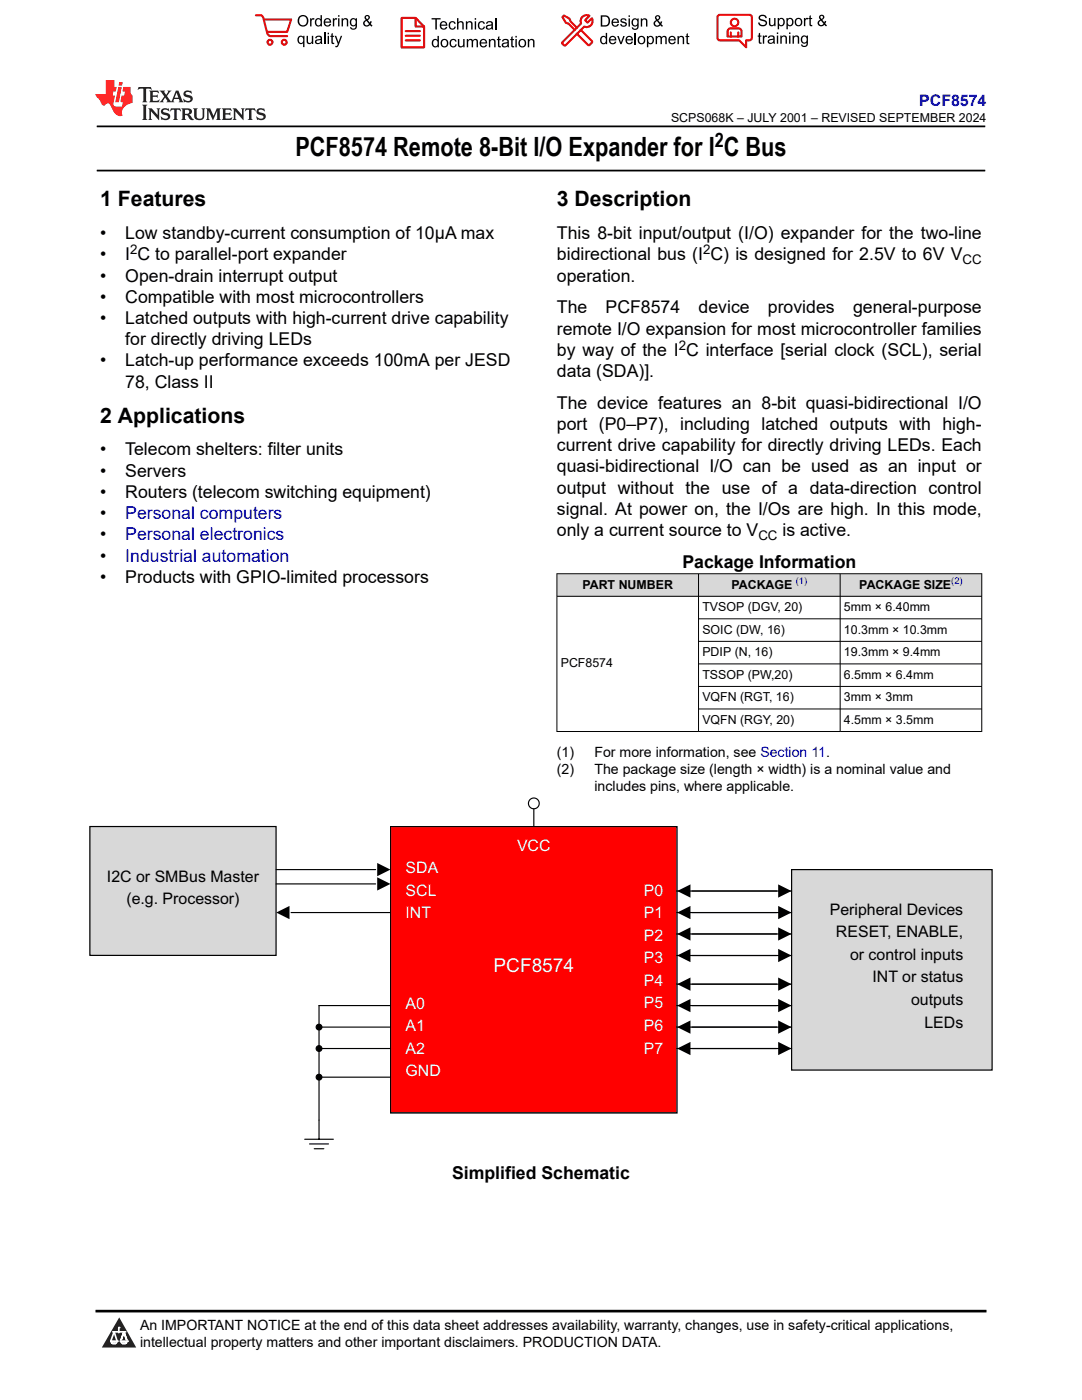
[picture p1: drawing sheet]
<svg xmlns="http://www.w3.org/2000/svg" width="216mm" height="279mm" viewBox="0 0 216 279" stroke-linecap="round" stroke-linejoin="round" font-family="sans-serif">
<defs><g id="words">
<text font-size="5.3" x="58.9" y="31.2">PCF8574 Remote 8-Bit I/O Expander for I C Bus</text>
<g font-size="4.2">
<text x="20" y="41.2">1 Features</text>
<text x="111.1" y="41.2">3 Description</text>
<text x="20" y="84.3">2 Applications</text>
</g>
<text font-size="4" x="142.6" y="29.4">2</text>
<text font-size="3.8" fill="#fff" x="98.5" y="194">PCF8574</text>
<g font-size="3.5">
<text x="20" y="47.7">•</text>
<text x="25" y="47.7">Low standby-current consumption of 10μA max</text>
<text x="111.1" y="47.7">This 8-bit input/output (I/O) expander for the two-line</text>
<text x="20" y="52">•</text>
<text x="25" y="52">I C to parallel-port expander</text>
<text x="111.1" y="52">bidirectional bus (I C) is designed for 2.5V to 6V V</text>
<text x="20" y="56.2">•</text>
<text x="25" y="56.2">Open-drain interrupt output</text>
<text x="111.1" y="56.2">operation.</text>
<text x="20" y="60.4">•</text>
<text x="20" y="64.7">•</text>
<text x="25" y="60.4">Compatible with most microcontrollers</text>
<text x="25" y="64.7">Latched outputs with high-current drive capability</text>
<text x="111.1" y="62.5">The</text>
<text x="120.8" y="62.5">PCF8574</text>
<text x="139.4" y="62.5">device</text>
<text x="153.2" y="62.5">provides</text>
<text x="170.2" y="62.5">general-purpose</text>
<text x="25" y="68.9">for directly driving LEDs</text>
<text x="111.1" y="66.8">remote I/O expansion for most microcontroller families</text>
<text x="111.1" y="71">by way of the I C interface [serial clock (SCL), serial</text>
<text x="20" y="73.1">•</text>
<text x="25" y="73.1">Latch-up performance exceeds 100mA per JESD</text>
<text x="25" y="77.4">78, Class II</text>
<text x="111.1" y="75.2">data (SDA)].</text>
<text x="111.1" y="81.6">The device features an 8-bit quasi-bidirectional I/O</text>
<text x="111.1" y="85.8">port (P0–P7), including latched outputs with high-</text>
<text x="20" y="90.9">•</text>
<text x="20" y="95.1">•</text>
<text x="25" y="90.9">Telecom shelters: filter units</text>
<text x="25" y="95.1">Servers</text>
<text x="111.1" y="90.1">current drive capability for directly driving LEDs. Each</text>
<text x="111.1" y="94.3">quasi-bidirectional I/O can be used as an input or</text>
<text x="20" y="99.4">•</text>
<text x="25" y="99.4">Routers (telecom switching equipment)</text>
<text x="111.1" y="98.5">output without the use of a data-direction control</text>
<text x="20" y="103.6">•</text>
<text x="20" y="107.8">•</text>
<text x="111.1" y="102.8">signal. At power on, the I/Os are high. In this mode,</text>
<text x="111.1" y="107">only a current source to V</text>
<text x="156.1" y="107">is active.</text>
<text x="20" y="112.1">•</text>
<text x="136.2" y="113.3">Package Information</text>
<text x="20" y="116.3">•</text>
<text x="25" y="116.3">Products with GPIO-limited processors</text>
<text x="90.2" y="235.4">Simplified Schematic</text>
</g>
<g font-size="3.5" fill="#00f">
<text x="25" y="103.6">Personal computers</text>
<text x="25" y="107.8">Personal electronics</text>
<text x="25" y="112.1">Industrial automation</text>
</g>
<text font-size="3.2" fill="#00f" x="183.4" y="21.1">PCF8574</text>
<g font-size="3.2" fill="#fff">
<text x="103.2" y="169.9">VCC</text>
<text x="80.9" y="174.2">SDA</text>
<text x="80.9" y="178.7">SCL</text>
<text x="128.5" y="178.7">P0</text>
<text x="80.9" y="183.2">INT</text>
<text x="128.5" y="183.2">P1</text>
<text x="128.5" y="187.7">P2</text>
<text x="128.5" y="192.2">P3</text>
<text x="128.5" y="196.8">P4</text>
<text x="80.9" y="201.3">A0</text>
<text x="128.5" y="201.3">P5</text>
<text x="80.9" y="205.8">A1</text>
<text x="128.5" y="205.8">P6</text>
<text x="80.9" y="210.3">A2</text>
<text x="80.9" y="214.8">GND</text>
<text x="128.5" y="210.3">P7</text>
</g>
<g font-size="3.2">
<text x="21.3" y="176">I2C or SMBus Master</text>
<text x="25.2" y="180.5">(e.g. Processor)</text>
<text x="165.6" y="182.5">Peripheral Devices</text>
<text x="166.8" y="187.1">RESET, ENABLE,</text>
<text x="169.6" y="191.6">or control inputs</text>
<text x="174.1" y="196.1">INT or status</text>
<text x="181.8" y="200.6">outputs</text>
<text x="184.5" y="205.1">LEDs</text>
</g>
<g font-size="2.8">
<text x="111.1" y="151.1">(1)</text>
<text x="111.1" y="154.5">(2)</text>
<text x="118.6" y="151.1">For more information, see Section 11.</text>
<text x="118.6" y="154.5">The package size (length × width) is a nominal value and</text>
<text x="118.6" y="157.9">includes pins, where applicable.</text>
<text x="27.9" y="265.5">An IMPORTANT NOTICE at the end of this data sheet addresses availability, warranty, changes, use in safety-critical applications,</text>
<text x="27.9" y="268.9">intellectual property matters and other important disclaimers. PRODUCTION DATA.</text>
</g>
<g font-size="2.6">
<text x="26" y="50.8">2</text>
<text x="140.3" y="50.8">2</text>
<text x="192.1" y="52.7">CC</text>
<text x="135.4" y="69.8">2</text>
<text x="151.3" y="107.7">CC</text>
</g>
<g font-size="2.5">
<text x="133.9" y="24.3">SCPS068K – JULY 2001 – REVISED SEPTEMBER 2024</text>
<text x="116.2" y="117.5">PART NUMBER</text>
<text x="146" y="117.5">PACKAGE</text>
<text x="171.5" y="117.5">PACKAGE SIZE</text>
<text x="140.2" y="122">TVSOP (DGV, 20)</text>
<text x="168.4" y="122">5mm × 6.40mm</text>
<text x="140.2" y="126.5">SOIC (DW, 16)</text>
<text x="140.2" y="131">PDIP (N, 16)</text>
<text x="168.4" y="126.5">10.3mm × 10.3mm</text>
<text x="168.4" y="131">19.3mm × 9.4mm</text>
<text x="111.9" y="133.2">PCF8574</text>
<text x="140.2" y="135.5">TSSOP (PW,20)</text>
<text x="168.4" y="135.5">6.5mm × 6.4mm</text>
<text x="140.2" y="140">VQFN (RGT, 16)</text>
<text x="168.4" y="140">3mm × 3mm</text>
<text x="140.2" y="144.5">VQFN (RGY, 20)</text>
<text x="168.4" y="144.5">4.5mm × 3.5mm</text>
</g>
<g font-size="1.9" fill="#00f">
<text x="158.8" y="116.6">(1)</text>
<text x="189.8" y="116.6">(2)</text>
</g>
</g></defs>
<path d="M19.3 25.2h177.3M19.3 34h177.3" fill="none" stroke="#000" stroke-width=".35"/>
<g fill="#d8d8d8">
<path d="M111.1 114.5h84.8v4.5h-84.8z" fill-rule="evenodd"/>
<path d="M111.2 114.6h28.1v4.3h-28.1z" fill-rule="evenodd"/>
<path d="M139.4 114.6h28.2v4.3h-28.2z" fill-rule="evenodd"/>
<path d="M167.7 114.6h28.1v4.3h-28.1z" fill-rule="evenodd"/>
</g>
<path d="M111.1 114.5h84.9M111.1 119h84.9M111.1 114.4v31.7M139.4 114.4v31.7M167.6 114.4v31.7M195.9 114.4v31.7M139.4 123.5h56.6M139.4 128h56.6M139.4 132.5h56.6M139.4 137h56.6M111.1 146h84.9M139.4 141.5h56.6" fill="none" stroke="#000" stroke-width=".2"/>
<path d="M77.9 165h57.2v57.1h-57.2z" fill-rule="evenodd" fill="#f00"/>
<path d="M77.9 165h57.2v57.1h-57.2z" fill="none" stroke="#000" stroke-width=".24"/>
<path d="M17.9 165h37.2v25.7h-37.2z" fill-rule="evenodd" fill="#d8d8d8"/>
<path d="M17.9 165h37.2v25.7h-37.2z" fill="none" stroke="#000" stroke-width=".24"/>
<path d="M158 173.5h40v40.1h-40z" fill-rule="evenodd" fill="#d8d8d8"/>
<path d="M158 173.5h40v40.1h-40z" fill="none" stroke="#000" stroke-width=".24"/>
<path d="M55.1 173.5h19.9M55.1 176.4h19.9M135.1 177.8h22.9M58.1 182.1h19.8M135.1 182.1h22.9M135.1 190.7h22.9M135.1 196.4h22.9M135.1 186.4h22.9M135.1 205h22.9M135.1 209.3h22.9M135.1 200.7h22.9" fill="none" stroke="#000" stroke-width=".23"/>
<g fill="#000">
<path d="M75.3 172.2l2.6 1.3-2.6 1.4zM75.3 175.1l2.6 1.3-2.6 1.3zM135.1 177.8l2.7-1.3v2.6zM155.3 176.5l2.6 1.3-2.6 1.3zM55.1 182.1l2.7-1.3v2.6zM135.1 182.1l2.7-1.3v2.6zM135.1 190.7l2.7-1.3v2.6zM135.1 196.4l2.7-1.3v2.6zM135.1 200.7l2.7-1.3v2.6zM135.1 186.4l2.7-1.3v2.6zM155.3 180.8l2.6 1.3-2.6 1.3zM155.3 189.4l2.6 1.3-2.6 1.3z"/>
<path d="M155.3 195.1l2.6 1.3-2.6 1.3zM155.3 185.1l2.6 1.3-2.6 1.3zM135.1 205l2.7-1.3v2.6zM135.1 209.3l2.7-1.4v2.7zM155.3 203.7l2.6 1.3-2.6 1.3zM155.3 207.9l2.6 1.4-2.6 1.3zM155.3 199.4l2.6 1.3-2.6 1.3z"/>
</g>
<circle cx="106.5" cy="160.3" r="1.07" fill="#fff"/>
<g fill="none" stroke="#000" stroke-width=".23">
<path d="M106.5 161.4v3.6M63.7 205h14.2M63.7 209.3h14.2M63.7 215h14.2M77.9 200.7h-14.2v26.7M60.8 227.4h5.7M61.8 228.3h3.8M62.7 229.3h1.9"/>
<circle cx="106.5" cy="160.3" r="1.07"/>
<circle cx="63.7" cy="209.3" r=".57"/>
<circle cx="63.7" cy="215" r=".57"/>
<circle cx="63.7" cy="205" r=".57"/>
</g>
<g fill="#000">
<circle cx="63.7" cy="209.3" r=".57"/>
<circle cx="63.7" cy="215" r=".57"/>
<circle cx="63.7" cy="205" r=".57"/>
</g>
<path d="M0 0h215.9v23.8h-215.9z" fill-rule="evenodd" fill="#fff"/>
<path d="M27.7 17.4l-.2 .6 .5-.3h.6v.2v2.1l-.2 .4h1l-.2-.4v-2.1v-.2h.5l.5 .3-.1-.6zM29.8 18.1l.2 .4v1.5l-.2 .4h1.9l.1-.6a1.08 1.08 0 0 1-1.3 .2v-.7h.6l.4 .2v-.6l-.4 .2h-.6v-.6l.2-.1a1 1 0 0 1 1 .2l-.1-.5zM31.8 18.1l1 1.1-1 1.2h.9l-.2-.2 .4-.7 .5 .7-.2 .2h1.6l-.2-.2 .1-.4h1l.1 .4-.1 .2h.9l-.2-.3-.8-2h-.5l-1 2.2-.8-1.1 .9-1.1h-.8l.2 .2-.5 .7-.3-.7 .1-.2zM35.2 18.5l.4 1h-.8zM36.8 18.2a.65 .65 0 0 0-.2 .8 .65 .65 0 0 0 .6 .4l.7 .2 .1 .2a.79 .79 0 0 1-.7 .4 .79 .79 0 0 1-.7-.5l.1 .7 .2-.1a.93 .93 0 0 0 1.1 .1 .93 .93 0 0 0 .4-1 1.46 1.46 0 0 0-1.2-.6l-.1-.3a1.09 1.09 0 0 1 1.2 .2l-.2-.6-.1 .1-.6-.2zM28.4 20.9l.2 .4v2.3l-.2 .3h1l-.2-.3v-2.3l.2-.4zM29.6 21.6l.2 .4v1.6l-.2 .3h.8l-.3-.3v-1.4l1.7 1.8v-2l.2-.4h-.8l.2 .2 .1 1.1-1.2-1.3zM32.3 21.8a.65 .65 0 0 0-.2 .7 .65 .65 0 0 0 .7 .4l.6 .2 .1 .2a.79 .79 0 0 1-.7 .4 .79 .79 0 0 1-.7-.5l.1 .7 .2-.1a.93 .93 0 0 0 1.1 .1 .93 .93 0 0 0 .4-.9 1.46 1.46 0 0 0-1.2-.6l-.1-.4a1.09 1.09 0 0 1 1.2 .2l-.2-.6-.1 .1-.6-.1zM34.1 21.6l-.1 .7a.63 .63 0 0 1 .7-.4l.1 1.7-.3 .3h1l-.2-.3v-1.7a.66 .66 0 0 1 .8 .4l-.1-.7zM36.2 21.6l.2 .4v1.6l-.2 .3h.9l-.2-.2v-.7h.5l.1 .2a.79 .79 0 0 0 1.2 .6l-1-.9a.61 .61 0 0 0 .6-.6 .61 .61 0 0 0-.5-.6zM36.9 21.9h.2a.47 .47 0 0 1 .5 .1 .47 .47 0 0 1 .1 .5l-.2 .2h-.6zM38.5 21.6l.2 .2a2.27 2.27 0 0 0 .4 2 1.04 1.04 0 0 0 1.7-.7v-1.3l.2-.2h-.8l.2 .4v1.1a.6 .6 0 0 1-.6 .6 .6 .6 0 0 1-.6-.6v-1.1l.3-.4zM41.1 21.6l.2 .4v1.6l-.2 .3h.7l-.2-.3v-1.5l.9 1.9 .8-1.9v1.5l-.2 .3h1l-.3-.3v-1.6l.3-.4h-.8l-.7 1.5-.7-1.5zM44.3 21.6l.2 .4v1.6l-.2 .3h1.9l.1-.5a1.09 1.09 0 0 1-1.3 .1v-.6h.6l.4 .1v-.6l-.4 .2h-.6v-.6l.2-.1a1.01 1.01 0 0 1 1 .3l-.1-.6zM46.4 21.6l.3 .4v1.6l-.3 .3h.8l-.2-.3v-1.4l1.6 1.8v-2l.2-.4h-.7l.2 .2v1.1l-1.2-1.3zM49 21.6l-.1 .7a.63 .63 0 0 1 .8-.4v1.7l-.3 .3h1l-.2-.3v-1.7a.66 .66 0 0 1 .8 .4l-.1-.7zM51.4 21.8a.65 .65 0 0 0-.2 .7 .65 .65 0 0 0 .6 .4l.6 .2 .2 .2a.79 .79 0 0 1-.8 .4 .79 .79 0 0 1-.6-.5l.1 .7 .2-.1a.93 .93 0 0 0 1 .1 .93 .93 0 0 0 .5-.9 1.46 1.46 0 0 0-1.3-.6l-.1-.4a1.09 1.09 0 0 1 1.3 .2l-.2-.6-.2 .1-.5-.1z" fill="#231f20"/>
<path d="M21.1 16v2.8h-2.1l.1 .3 .9 1a.95 .95 0 0 0 .9 .9 .59 .59 0 0 1 .6-.4 .59 .59 0 0 1 .5 .4l.4 .8a1.59 1.59 0 0 0 2.1 1.3 1.61 1.61 0 0 1 1-2.2l1-.4-.1-1.5a1.59 1.59 0 0 1-.4-1.6h-1.4l-.2 .9h.5l-.1 .8h-.5l-.2 1v.2l.4 .1-.2 .9h-.6a.73 .73 0 0 1-1.1-.7l.3-1.5h-.5l.2-.8h.5l.2-.9h-.5v-1.4zM23.6 17.4l-.6 3h.7l.6-3zM23.8 16.4l-.1 .7h.7l.1-.7z" fill="#ed1c24"/>
<g fill="#000">
<path d="M59.4 4.2a1.12 1.12 0 0 1 2.2 0 1.12 1.12 0 0 1-2.2 0zM59.9 3.5a.89 .89 0 0 0-.1 1.1 .89 .89 0 0 0 1.1 .4 .88 .88 0 0 0 .3-1.3 .88 .88 0 0 0-1.3-.2z" fill-rule="evenodd"/>
<path d="M59.5 7.3l.5-.2 .5 .3v-.3h.3v2.3h-.3v-.8a.74 .74 0 0 1-1 0 .74 .74 0 0 1-.1-1zM59.8 7.5a.57 .57 0 0 0-.2 .7 .57 .57 0 0 0 .8 .2 .57 .57 0 0 0 .1-.7 .57 .57 0 0 0-.7-.2z" fill-rule="evenodd"/>
<path d="M61.9 3.6h.2v.3l.2-.2 .3-.1 .2 .1-.1 .3a.36 .36 0 0 0-.5 0 .36 .36 0 0 0 0 .4v.9h-.3z" fill-rule="evenodd"/>
<path d="M61.2 7.1h.3v.9a.41 .41 0 0 0 .4 .6 .41 .41 0 0 0 .3-.6v-.9h.3v1.7h-.2v-.3a.58 .58 0 0 1-.7 .3 .58 .58 0 0 1-.4-.6z" fill-rule="evenodd"/>
<path d="M63 3.8l.5-.2 .5 .2v-.8h.2v2.3h-.2v-.2a.75 .75 0 0 1-1-.1 .75 .75 0 0 1-.1-1zM63.2 4a.57 .57 0 0 0-.1 .7 .57 .57 0 0 0 .8 .2 .57 .57 0 0 0 .1-.7 .57 .57 0 0 0-.8-.2z" fill-rule="evenodd"/>
<path d="M63 7.3a.74 .74 0 0 1 1-.1 .74 .74 0 0 1 .3 .9v.7h-.3v-.2a.57 .57 0 0 1-.8 .2 .57 .57 0 0 1-.2-.8l1-.3a.41 .41 0 0 0-.4-.4 .41 .41 0 0 0-.4 .4l-.3-.1zM63.2 8.2a.35 .35 0 0 0 .2 .5 .35 .35 0 0 0 .5-.3l.1-.4z" fill-rule="evenodd"/>
<path d="M65.4 6.5h.3v.3h-.3zM65.4 7.1h.3v1.7h-.3z" fill-rule="evenodd"/>
<path d="M64.8 3.8a.76 .76 0 0 1 .9-.1 .76 .76 0 0 1 .4 .8h-1.2a.47 .47 0 0 0 .3 .6 .47 .47 0 0 0 .6-.4l.3 .1a.82 .82 0 0 1-1.3 .3 .82 .82 0 0 1 0-1.3zM65 4l-.1 .3h.9l-.3-.4z" fill-rule="evenodd"/>
<path d="M66.4 3.6h.3v.3l.1-.2 .4-.1 .1 .1-.1 .3a.36 .36 0 0 0-.4 0 .36 .36 0 0 0-.1 .4v.9h-.3z" fill-rule="evenodd"/>
<path d="M66.1 6.7l.3-.1v.5h.3v.3h-.3v.9l.1 .2h.2v.3a.41 .41 0 0 1-.4-.1 .41 .41 0 0 1-.2-.4v-.9h-.2v-.3h.2z" fill-rule="evenodd"/>
<path d="M66.8 7.1h.3l.4 1.4 .5-1.4h.3l-.6 1.7a.57 .57 0 0 1-.8 .6v-.3a.37 .37 0 0 0 .5-.3z" fill-rule="evenodd"/>
<path d="M67.5 3h.2v.3h-.2zM67.5 3.6h.2v1.7h-.2z" fill-rule="evenodd"/>
<path d="M68.2 3.6h.2v.3a.58 .58 0 0 1 .7-.3 .58 .58 0 0 1 .4 .7v1h-.3v-1a.4 .4 0 0 0-.4-.5 .4 .4 0 0 0-.4 .6v.9h-.2z" fill-rule="evenodd"/>
<path d="M70 3.8l.5-.2 .5 .2v-.2h.2v1.5a.71 .71 0 0 1-.5 .8 .71 .71 0 0 1-.8-.5h.2a.46 .46 0 0 0 .6 .3 .46 .46 0 0 0 .3-.6 .78 .78 0 0 1-1.1-.2 .78 .78 0 0 1 .1-1.1zM70.2 4a.53 .53 0 0 0-.1 .8 .53 .53 0 0 0 .8 0 .54 .54 0 0 0 0-.7 .54 .54 0 0 0-.7-.1z" fill-rule="evenodd"/>
<path d="M72.9 3.1a.53 .53 0 0 1 .8 .1 .53 .53 0 0 1-.3 .8l.4 .5 .1-.3 .3 .1-.2 .5 .3 .3-.2 .2-.3-.3a.71 .71 0 0 1-1.2 .1 .71 .71 0 0 1 .4-1.1l-.3-.5zM73 3.5a.3 .3 0 0 0 .6 0 .3 .3 0 0 0-.6 0zM72.9 4.3a.45 .45 0 0 0 0 .7 .45 .45 0 0 0 .7-.2l-.5-.6z" fill-rule="evenodd"/>
<path d="M86.1 3.6h1.8v.3h-.7v2h-.3v-2h-.8z" fill-rule="evenodd"/>
<path d="M86.3 8l.5-.2 .5 .2v-.8h.3v2.2h-.3v-.2a.76 .76 0 0 1-1 0 .76 .76 0 0 1-.1-1zM86.6 8.1a.58 .58 0 0 0-.2 .8 .58 .58 0 0 0 .8 .2 .58 .58 0 0 0 .1-.8 .58 .58 0 0 0-.7-.2z" fill-rule="evenodd"/>
<path d="M88.2 7.9a.81 .81 0 0 1 1.1 .2 .81 .81 0 0 1-.2 1.1 .81 .81 0 0 1-1.1-.1l-.1-.8zM88.3 8.1a.57 .57 0 0 0 0 .9 .57 .57 0 0 0 .8 0 .57 .57 0 0 0 0-.8 .57 .57 0 0 0-.8-.1z" fill-rule="evenodd"/>
<path d="M88 4.4a.77 .77 0 0 1 .9-.1 .77 .77 0 0 1 .4 .8h-1.3a.48 .48 0 0 0 .4 .6 .48 .48 0 0 0 .6-.3h.3a.83 .83 0 0 1-1.3 .4 .83 .83 0 0 1 0-1.4zM88.2 4.6l-.2 .3h1l-.3-.4z" fill-rule="evenodd"/>
<path d="M89.7 4.4a.7 .7 0 0 1 1.2 .3l-.2 .1a.45 .45 0 0 0-.6-.3 .45 .45 0 0 0-.3 .6 .45 .45 0 0 0 .3 .6 .45 .45 0 0 0 .6-.4h.3a.76 .76 0 0 1-1.1 .6 .76 .76 0 0 1-.3-1.1z" fill-rule="evenodd"/>
<path d="M89.9 8a.7 .7 0 0 1 1.2 .3h-.3a.45 .45 0 0 0-.5-.3 .45 .45 0 0 0-.3 .6 .45 .45 0 0 0 .3 .6 .45 .45 0 0 0 .6-.4l.2 .1a.76 .76 0 0 1-1 .5 .76 .76 0 0 1-.4-1.1z" fill-rule="evenodd"/>
<path d="M91.2 3.6h.3v.8a.59 .59 0 0 1 .7-.2 .59 .59 0 0 1 .3 .7v1h-.2v-1a.4 .4 0 0 0-.5-.4 .4 .4 0 0 0-.3 .5v.9h-.3z" fill-rule="evenodd"/>
<path d="M91.4 7.8h.2v.9a.41 .41 0 0 0 .5 .5 .41 .41 0 0 0 .3-.5v-.9h.3v1.6h-.3v-.2a.58 .58 0 0 1-.7 .3 .58 .58 0 0 1-.3-.7z" fill-rule="evenodd"/>
<path d="M93 4.2h.2v.3a.59 .59 0 0 1 .7-.3 .59 .59 0 0 1 .4 .7v1h-.3v-1a.41 .41 0 0 0-.4-.5 .41 .41 0 0 0-.4 .6v.9h-.2z" fill-rule="evenodd"/>
<path d="M93.1 7.8h.3v.2a.56 .56 0 0 1 1 0 .54 .54 0 0 1 .6-.2 .54 .54 0 0 1 .4 .5v1.1h-.3v-1a.34 .34 0 0 0-.3-.4 .34 .34 0 0 0-.4 .3v1.1h-.3v-1a.38 .38 0 0 0-.5-.4 .38 .38 0 0 0-.2 .6v.8h-.3z" fill-rule="evenodd"/>
<path d="M94.7 3.6h.3v.3h-.3zM94.7 4.2h.3v1.7h-.3z" fill-rule="evenodd"/>
<path d="M95.5 4.4a.7 .7 0 0 1 1.3 .3l-.3 .1a.45 .45 0 0 0-.6-.3 .45 .45 0 0 0-.3 .6 .45 .45 0 0 0 .3 .6 .45 .45 0 0 0 .6-.4h.3a.76 .76 0 0 1-1.1 .6 .76 .76 0 0 1-.3-1.1z" fill-rule="evenodd"/>
<path d="M95.9 8a.77 .77 0 0 1 .9-.2 .77 .77 0 0 1 .4 .9h-1.2a.48 .48 0 0 0 .3 .5 .48 .48 0 0 0 .6-.3h.3a.83 .83 0 0 1-1.3 .4 .83 .83 0 0 1 0-1.3zM96.1 8.1l-.1 .4h.9l-.2-.5z" fill-rule="evenodd"/>
<path d="M97.5 7.8h.3v.2a.59 .59 0 0 1 .7-.2 .59 .59 0 0 1 .4 .6v1h-.3v-1a.41 .41 0 0 0-.5-.4 .41 .41 0 0 0-.3 .5v.9h-.3z" fill-rule="evenodd"/>
<path d="M97.1 4.4a.74 .74 0 0 1 1-.1 .74 .74 0 0 1 .3 .9v.7h-.3v-.2a.59 .59 0 0 1-.8 .2 .59 .59 0 0 1-.3-.8l1.1-.3a.42 .42 0 0 0-.4-.4 .42 .42 0 0 0-.5 .4l-.2-.1zM97.3 5.3a.36 .36 0 0 0 .2 .5 .36 .36 0 0 0 .5-.2l.1-.5z" fill-rule="evenodd"/>
<path d="M99.4 7.4l.2-.2v.6h.3v.2h-.3v1l.1 .2h.2l.1 .2a.41 .41 0 0 1-.5 0 .41 .41 0 0 1-.1-.4v-1h-.2v-.2h.2z" fill-rule="evenodd"/>
<path d="M100.3 8a.74 .74 0 0 1 .9-.2 .74 .74 0 0 1 .3 .9l.1 .7h-.3v-.2a.59 .59 0 0 1-.8 .3 .59 .59 0 0 1-.3-.8l1-.3a.42 .42 0 0 0-.3-.4 .42 .42 0 0 0-.5 .3h-.3zM100.5 8.8a.36 .36 0 0 0 .1 .5 .36 .36 0 0 0 .5-.2l.2-.5z" fill-rule="evenodd"/>
<path d="M102 7.4l.3-.2v.6h.3v.2h-.3v1l.1 .2h.2v.2a.41 .41 0 0 1-.5 0 .41 .41 0 0 1-.1-.4v-1h-.2v-.2h.2z" fill-rule="evenodd"/>
<path d="M102.8 7.2h.3v.3h-.3zM102.8 7.8h.3v1.6h-.3z" fill-rule="evenodd"/>
<path d="M103.7 7.9a.81 .81 0 0 1 1.1 .2 .81 .81 0 0 1-.1 1.1 .81 .81 0 0 1-1.2-.1v-.8zM103.9 8.1a.57 .57 0 0 0-.1 .9 .57 .57 0 0 0 .8 0 .57 .57 0 0 0 0-.8 .57 .57 0 0 0-.7-.1z" fill-rule="evenodd"/>
<path d="M105.3 7.8h.3v.2a.59 .59 0 0 1 .7-.2 .59 .59 0 0 1 .4 .6v1h-.3v-1a.41 .41 0 0 0-.5-.4 .41 .41 0 0 0-.3 .5v.9h-.3z" fill-rule="evenodd"/>
<path d="M119.9 3.1h.7a1.12 1.12 0 0 1 1.1 1.1 1.12 1.12 0 0 1-1 1.1h-.8zM120.2 3.3v1.7h.4a.86 .86 0 0 0 .8-.8 .86 .86 0 0 0-.8-.9z" fill-rule="evenodd"/>
<path d="M119.9 7.4l.5-.3 .5 .3v-.8h.2v2.2h-.2v-.2a.75 .75 0 0 1-1 0 .75 .75 0 0 1-.1-1zM120.1 7.5a.57 .57 0 0 0-.1 .8 .57 .57 0 0 0 .8 .2 .57 .57 0 0 0 .1-.8 .57 .57 0 0 0-.8-.2z" fill-rule="evenodd"/>
<path d="M121.7 7.4a.76 .76 0 0 1 .9-.2 .76 .76 0 0 1 .4 .9h-1.2a.47 .47 0 0 0 .3 .5 .47 .47 0 0 0 .6-.3h.3a.82 .82 0 0 1-1.3 .4 .82 .82 0 0 1 0-1.3zM121.9 7.5l-.1 .3h.9l-.3-.4z" fill-rule="evenodd"/>
<path d="M122.2 3.9a.76 .76 0 0 1 .9-.2 .76 .76 0 0 1 .4 .9h-1.2a.47 .47 0 0 0 .4 .5 .47 .47 0 0 0 .5-.3h.3a.82 .82 0 0 1-1.3 .4 .82 .82 0 0 1 0-1.3zM122.5 4l-.2 .3h.9l-.2-.4z" fill-rule="evenodd"/>
<path d="M123.9 3.8a.71 .71 0 0 1 1.1 .3h-.2a.32 .32 0 0 0-.4-.3 .32 .32 0 0 0-.3 .4h.1a.75 .75 0 0 1 .9 .8 .72 .72 0 0 1-.7 .3 .72 .72 0 0 1-.7-.5h.3a.36 .36 0 0 0 .4 .4 .36 .36 0 0 0 .3-.5 .8 .8 0 0 1-.9-.7z" fill-rule="evenodd"/>
<path d="M123.2 7.2h.3l.4 1.3 .5-1.3h.3l-.7 1.6h-.2z" fill-rule="evenodd"/>
<path d="M125.4 3.1h.3v.3h-.3zM125.4 3.7h.3v1.6h-.3z" fill-rule="evenodd"/>
<path d="M125 7.4a.76 .76 0 0 1 .9-.2 .76 .76 0 0 1 .4 .9h-1.2a.47 .47 0 0 0 .3 .5 .47 .47 0 0 0 .6-.3h.3a.82 .82 0 0 1-1.3 .4 .82 .82 0 0 1 0-1.3zM125.2 7.5l-.1 .3h.9l-.2-.4z" fill-rule="evenodd"/>
<path d="M126.2 3.9l.5-.3 .5 .3v-.2h.2v1.4a.71 .71 0 0 1-.5 .8 .71 .71 0 0 1-.8-.5l.2 .1a.46 .46 0 0 0 .6 .2 .46 .46 0 0 0 .3-.6 .78 .78 0 0 1-1.1-.1 .78 .78 0 0 1 .1-1.1zM126.4 4a.53 .53 0 0 0-.1 .8 .53 .53 0 0 0 .8 0 .54 .54 0 0 0 0-.7 .54 .54 0 0 0-.7-.1z" fill-rule="evenodd"/>
<path d="M127.5 7.3a.8 .8 0 0 1 1.1 .2 .8 .8 0 0 1-.1 1.1 .8 .8 0 0 1-1.2-.1v-.8zM127.7 7.5a.56 .56 0 0 0-.1 .9 .56 .56 0 0 0 .8-.1 .56 .56 0 0 0 0-.7 .56 .56 0 0 0-.7-.1z" fill-rule="evenodd"/>
<path d="M127.9 3.7h.2v.2a.58 .58 0 0 1 .7-.2 .58 .58 0 0 1 .4 .6v1h-.3v-1a.4 .4 0 0 0-.4-.4 .4 .4 0 0 0-.4 .5v.9h-.2z" fill-rule="evenodd"/>
<path d="M129.1 7.2h.2v.2a.72 .72 0 0 1 1-.1 .72 .72 0 0 1 .2 1 .64 .64 0 0 1-.5 .5 .64 .64 0 0 1-.6-.2v.8h-.3zM129.5 7.5a.56 .56 0 0 0-.2 .8 .56 .56 0 0 0 .8 .2 .56 .56 0 0 0 .1-.8 .56 .56 0 0 0-.7-.2z" fill-rule="evenodd"/>
<path d="M130.8 7.2h.3v.2a.55 .55 0 0 1 .9 0 .53 .53 0 0 1 .6-.3 .53 .53 0 0 1 .4 .6v1.1h-.2v-1a.34 .34 0 0 0-.3-.4 .34 .34 0 0 0-.4 .3v1.1h-.3v-1a.37 .37 0 0 0-.5-.4 .37 .37 0 0 0-.2 .6v.8h-.3z" fill-rule="evenodd"/>
<path d="M130.8 3.2a.53 .53 0 0 1 .9 .1 .53 .53 0 0 1-.4 .8l.4 .5 .2-.4 .2 .1-.2 .5 .4 .3-.2 .3-.3-.4a.71 .71 0 0 1-1.2 .1 .71 .71 0 0 1 .3-1.1l-.2-.5zM130.9 3.6a.3 .3 0 0 0 .6 0 .3 .3 0 0 0-.6 0zM130.9 4.3a.45 .45 0 0 0 0 .7 .45 .45 0 0 0 .7-.2l-.5-.6z" fill-rule="evenodd"/>
<path d="M133.6 7.4a.76 .76 0 0 1 .9-.2 .76 .76 0 0 1 .3 .9h-1.2a.47 .47 0 0 0 .4 .5 .47 .47 0 0 0 .6-.3h.2a.82 .82 0 0 1-1.2 .4 .82 .82 0 0 1 0-1.3zM133.8 7.5l-.2 .3h1l-.3-.4z" fill-rule="evenodd"/>
<path d="M135.2 7.2h.2v.2a.58 .58 0 0 1 .7-.2 .58 .58 0 0 1 .4 .6v1h-.3v-1a.4 .4 0 0 0-.4-.4 .4 .4 0 0 0-.3 .5v.9h-.3z" fill-rule="evenodd"/>
<path d="M137 6.8l.3-.2v.6h.2v.2h-.2v1v.2h.2l.1 .2a.41 .41 0 0 1-.5 0 .41 .41 0 0 1-.1-.5v-.9h-.2v-.2h.2z" fill-rule="evenodd"/>
<path d="M151.6 3.1a.88 .88 0 0 1 1.4 .5h-.3a.49 .49 0 0 0-.5-.5 .49 .49 0 0 0-.5 .6l.1 .1a1.06 1.06 0 0 1 1.2 1 .95 .95 0 0 1-.9 .4 .95 .95 0 0 1-.8-.7h.3a.58 .58 0 0 0 .6 .5 .58 .58 0 0 0 .5-.6l-.2-.1a.95 .95 0 0 1-1.1-.9z" fill-rule="evenodd"/>
<path d="M151.4 6.7l.3-.2v.6h.2v.2h-.2v1v.2h.2l.1 .2a.41 .41 0 0 1-.5 0 .41 .41 0 0 1-.1-.5v-.9h-.2v-.2h.2z" fill-rule="evenodd"/>
<path d="M152.2 7.1h.3v.2l.1-.2h.4h.1l-.1 .3a.36 .36 0 0 0-.4 0 .36 .36 0 0 0-.1 .5v.8h-.3z" fill-rule="evenodd"/>
<path d="M153.3 7.3a.74 .74 0 0 1 1-.2 .74 .74 0 0 1 .3 .9l.1 .7h-.3l-.1-.2a.57 .57 0 0 1-.8 .3 .57 .57 0 0 1-.1-.9l.9-.2a.41 .41 0 0 0-.4-.4 .41 .41 0 0 0-.4 .3h-.3zM153.5 8.1a.35 .35 0 0 0 .2 .5 .35 .35 0 0 0 .5-.2l.1-.5z" fill-rule="evenodd"/>
<path d="M153.4 3.6h.3v.9a.41 .41 0 0 0 .4 .5 .41 .41 0 0 0 .4-.5v-.9h.2v1.6h-.2v-.2a.58 .58 0 0 1-.7 .2 .58 .58 0 0 1-.4-.6z" fill-rule="evenodd"/>
<path d="M155 6.5h.3v.3h-.3zM155 7.1h.3v1.6h-.3z" fill-rule="evenodd"/>
<path d="M155.2 3.6h.2v.2a.72 .72 0 0 1 1-.1 .72 .72 0 0 1 .2 1 .64 .64 0 0 1-.5 .5 .64 .64 0 0 1-.6-.2v.8h-.3zM155.6 3.9a.56 .56 0 0 0-.2 .8 .56 .56 0 0 0 .8 .2 .56 .56 0 0 0 .1-.8 .56 .56 0 0 0-.7-.2z" fill-rule="evenodd"/>
<path d="M155.7 7.1h.3v.2a.58 .58 0 0 1 .7-.2 .58 .58 0 0 1 .3 .6v1h-.3v-1a.4 .4 0 0 0-.4-.4 .4 .4 0 0 0-.3 .5v.9h-.3z" fill-rule="evenodd"/>
<path d="M156.9 3.6h.3v.2a.72 .72 0 0 1 .9-.1 .72 .72 0 0 1 .2 1 .64 .64 0 0 1-.4 .5 .64 .64 0 0 1-.7-.2v.8h-.3zM157.3 3.9a.56 .56 0 0 0-.1 .8 .56 .56 0 0 0 .7 .2 .56 .56 0 0 0 .2-.8 .56 .56 0 0 0-.8-.2z" fill-rule="evenodd"/>
<path d="M157.4 6.5h.3v.3h-.3zM157.4 7.1h.3v1.6h-.3z" fill-rule="evenodd"/>
<path d="M158.1 7.1h.3v.2a.58 .58 0 0 1 .7-.2 .58 .58 0 0 1 .4 .6v1h-.3v-1a.4 .4 0 0 0-.5-.4 .4 .4 0 0 0-.3 .5v.9h-.3z" fill-rule="evenodd"/>
<path d="M158.8 3.7a.8 .8 0 0 1 1.1 .2 .8 .8 0 0 1-.1 1.1 .8 .8 0 0 1-1.1-.1l-.1-.8zM159 3.9a.56 .56 0 0 0-.1 .9 .56 .56 0 0 0 .9 0 .56 .56 0 0 0-.1-.8 .56 .56 0 0 0-.7-.1z" fill-rule="evenodd"/>
<path d="M160 7.3l.5-.2 .5 .2v-.2h.2v1.4a.71 .71 0 0 1-.5 .9 .71 .71 0 0 1-.9-.5h.3a.46 .46 0 0 0 .6 .2 .46 .46 0 0 0 .2-.6 .78 .78 0 0 1-1-.1 .78 .78 0 0 1 .1-1.1zM160.2 7.4a.53 .53 0 0 0-.1 .8 .53 .53 0 0 0 .8 0 .54 .54 0 0 0 0-.7 .54 .54 0 0 0-.7-.1z" fill-rule="evenodd"/>
<path d="M160.4 3.6h.3v.2l.1-.2h.4h.1l-.1 .3a.36 .36 0 0 0-.4 0 .36 .36 0 0 0-.1 .5v.8h-.3z" fill-rule="evenodd"/>
<path d="M161.5 3.2l.3-.2v.6h.3v.2h-.3v1v.2h.3v.2a.41 .41 0 0 1-.5 0 .41 .41 0 0 1-.1-.5v-.9h-.2v-.2h.2z" fill-rule="evenodd"/>
<path d="M163.6 3.1a.53 .53 0 0 1 .8 .1 .53 .53 0 0 1-.3 .8l.4 .5 .1-.3h.3l-.2 .5 .3 .3-.2 .3-.3-.3a.71 .71 0 0 1-1.2 .1 .71 .71 0 0 1 .4-1.2l-.3-.5zM163.7 3.5a.3 .3 0 0 0 .5 0 .3 .3 0 0 0-.5 0zM163.6 4.2a.45 .45 0 0 0 0 .8 .45 .45 0 0 0 .7-.3l-.5-.6z" fill-rule="evenodd"/>
</g>
<path d="M64.8 6.5v2.3M98.9 3.6v2.3M126.8 6.6v2.2" fill="none" stroke="#000" stroke-width=".28"/>
<g fill="none" stroke="#de0000" stroke-width=".42">
<path d="M51.1 3l1 .1a1.4 1.4 0 0 1 .6 1.2l.7 2.5a.95 .95 0 0 0 1.1 .4h2.8M52.7 3.9h5.4l-.8 2.4h-4M80.1 3.6h2.8v1.7h1.7v4.2h-4.5zM81 7.1h2.8M81 6.2h2.8M81 8.1h2.8M82.9 3.6l1.7 1.7M115.1 5.5l-1.3-1.2-.1-.5-1.2-.7-.3 .3 .7 1.1 .5 .2 1.3 1.3M115.9 6l2.2 2.2v.3l-.5 .5h-.3l-2.2-2.2zM115.9 6l.7-.7a1.19 1.19 0 0 0 1.3-.3 1.19 1.19 0 0 0 .2-1.4l-.9 .9-.4-.5 .8-.8a1.19 1.19 0 0 0-1.4 .1 1.19 1.19 0 0 0-.2 1.4l-3.8 3.7v.3l.3 .3h.3l2.3-2.2M143.2 3.2l.4-.2h6l.4 .2v4.4l-.2 .4-.9 .1v1.3l-1.4-1.3h-3.9l-.4-.3zM145.4 5.8l.4-.1h1.6a.61 .61 0 0 1 .6 .6v1h-2.8v-1z"/>
<path d="M145.8 6.5v.8M147.3 6.5v.8"/>
<circle cx="53.9" cy="8.4" r=".49"/>
<circle cx="56.7" cy="8.4" r=".49"/>
<circle cx="146.6" cy="4.5" r=".75"/>
</g>
<path d="M0 261.4h215.9v18h-215.9z" fill-rule="evenodd" fill="#fff"/>
<path d="M23.8 262.9l3.4 6h-6.9z" fill="#231f20"/>
<path d="M22.1 267.7h1.3l-.4 .5h-.3a.55 .55 0 0 1-.6-.5z" fill-rule="evenodd" fill="#fff"/>
<path d="M22.1 267.7h1.3l-.4 .5h-.3a.55 .55 0 0 1-.6-.5z" fill="none" stroke="#231f20" stroke-width=".34"/>
<path d="M22.1 267.7h1.3l-.4 .5h-.5zM23.7 265.9h.1M23.7 264.9v1z" fill="none" stroke="#fff" stroke-width=".34"/>
<circle cx="23.7" cy="264.9" r=".17" fill="#fff"/>
<path d="M22.6 265.8h.1M22.6 265.8h2.3z" fill="none" stroke="#fff" stroke-width=".34"/>
<circle cx="24.9" cy="265.8" r=".17" fill="#fff"/>
<path d="M24 267.7h.1" fill="none" stroke="#fff" stroke-width=".34"/>
<path d="M24.7 265.8l-.7 1.9z" fill="#fff"/>
<path d="M24.7 265.8l-.7 1.9z" fill="none" stroke="#fff" stroke-width=".34"/>
<path d="M24.7 265.8l.7 1.9z" fill="#fff"/>
<path d="M24.7 265.8l.7 1.9zM25.3 267.7h.1" fill="none" stroke="#fff" stroke-width=".34"/>
<circle cx="22.1" cy="267.7" r=".17" fill="#fff"/>
<path d="M22.8 265.8l-.7 1.9zM22.8 265.8l.6 1.9z" fill="none" stroke="#fff" stroke-width=".34"/>
<circle cx="23.4" cy="267.7" r=".17" fill="#fff"/>
<path d="M24.1 267.7h1.3a.65 .65 0 0 1-.6 .5 .65 .65 0 0 1-.7-.5z" fill-rule="evenodd" fill="#fff"/>
<path d="M24.1 267.7h1.3a.65 .65 0 0 1-.6 .5 .65 .65 0 0 1-.7-.5z" fill="none" stroke="#231f20" stroke-width=".34"/>
<path d="M24 267.7h.1M24.1 267.7h1.3l-.4 .5h-.5z" fill="none" stroke="#fff" stroke-width=".34"/>
<circle cx="25.4" cy="267.7" r=".17" fill="#fff"/>
<path d="M19 261.7h177.8" fill="none" stroke="#000" stroke-width=".53"/>
<use href="#words"/>
</svg>
